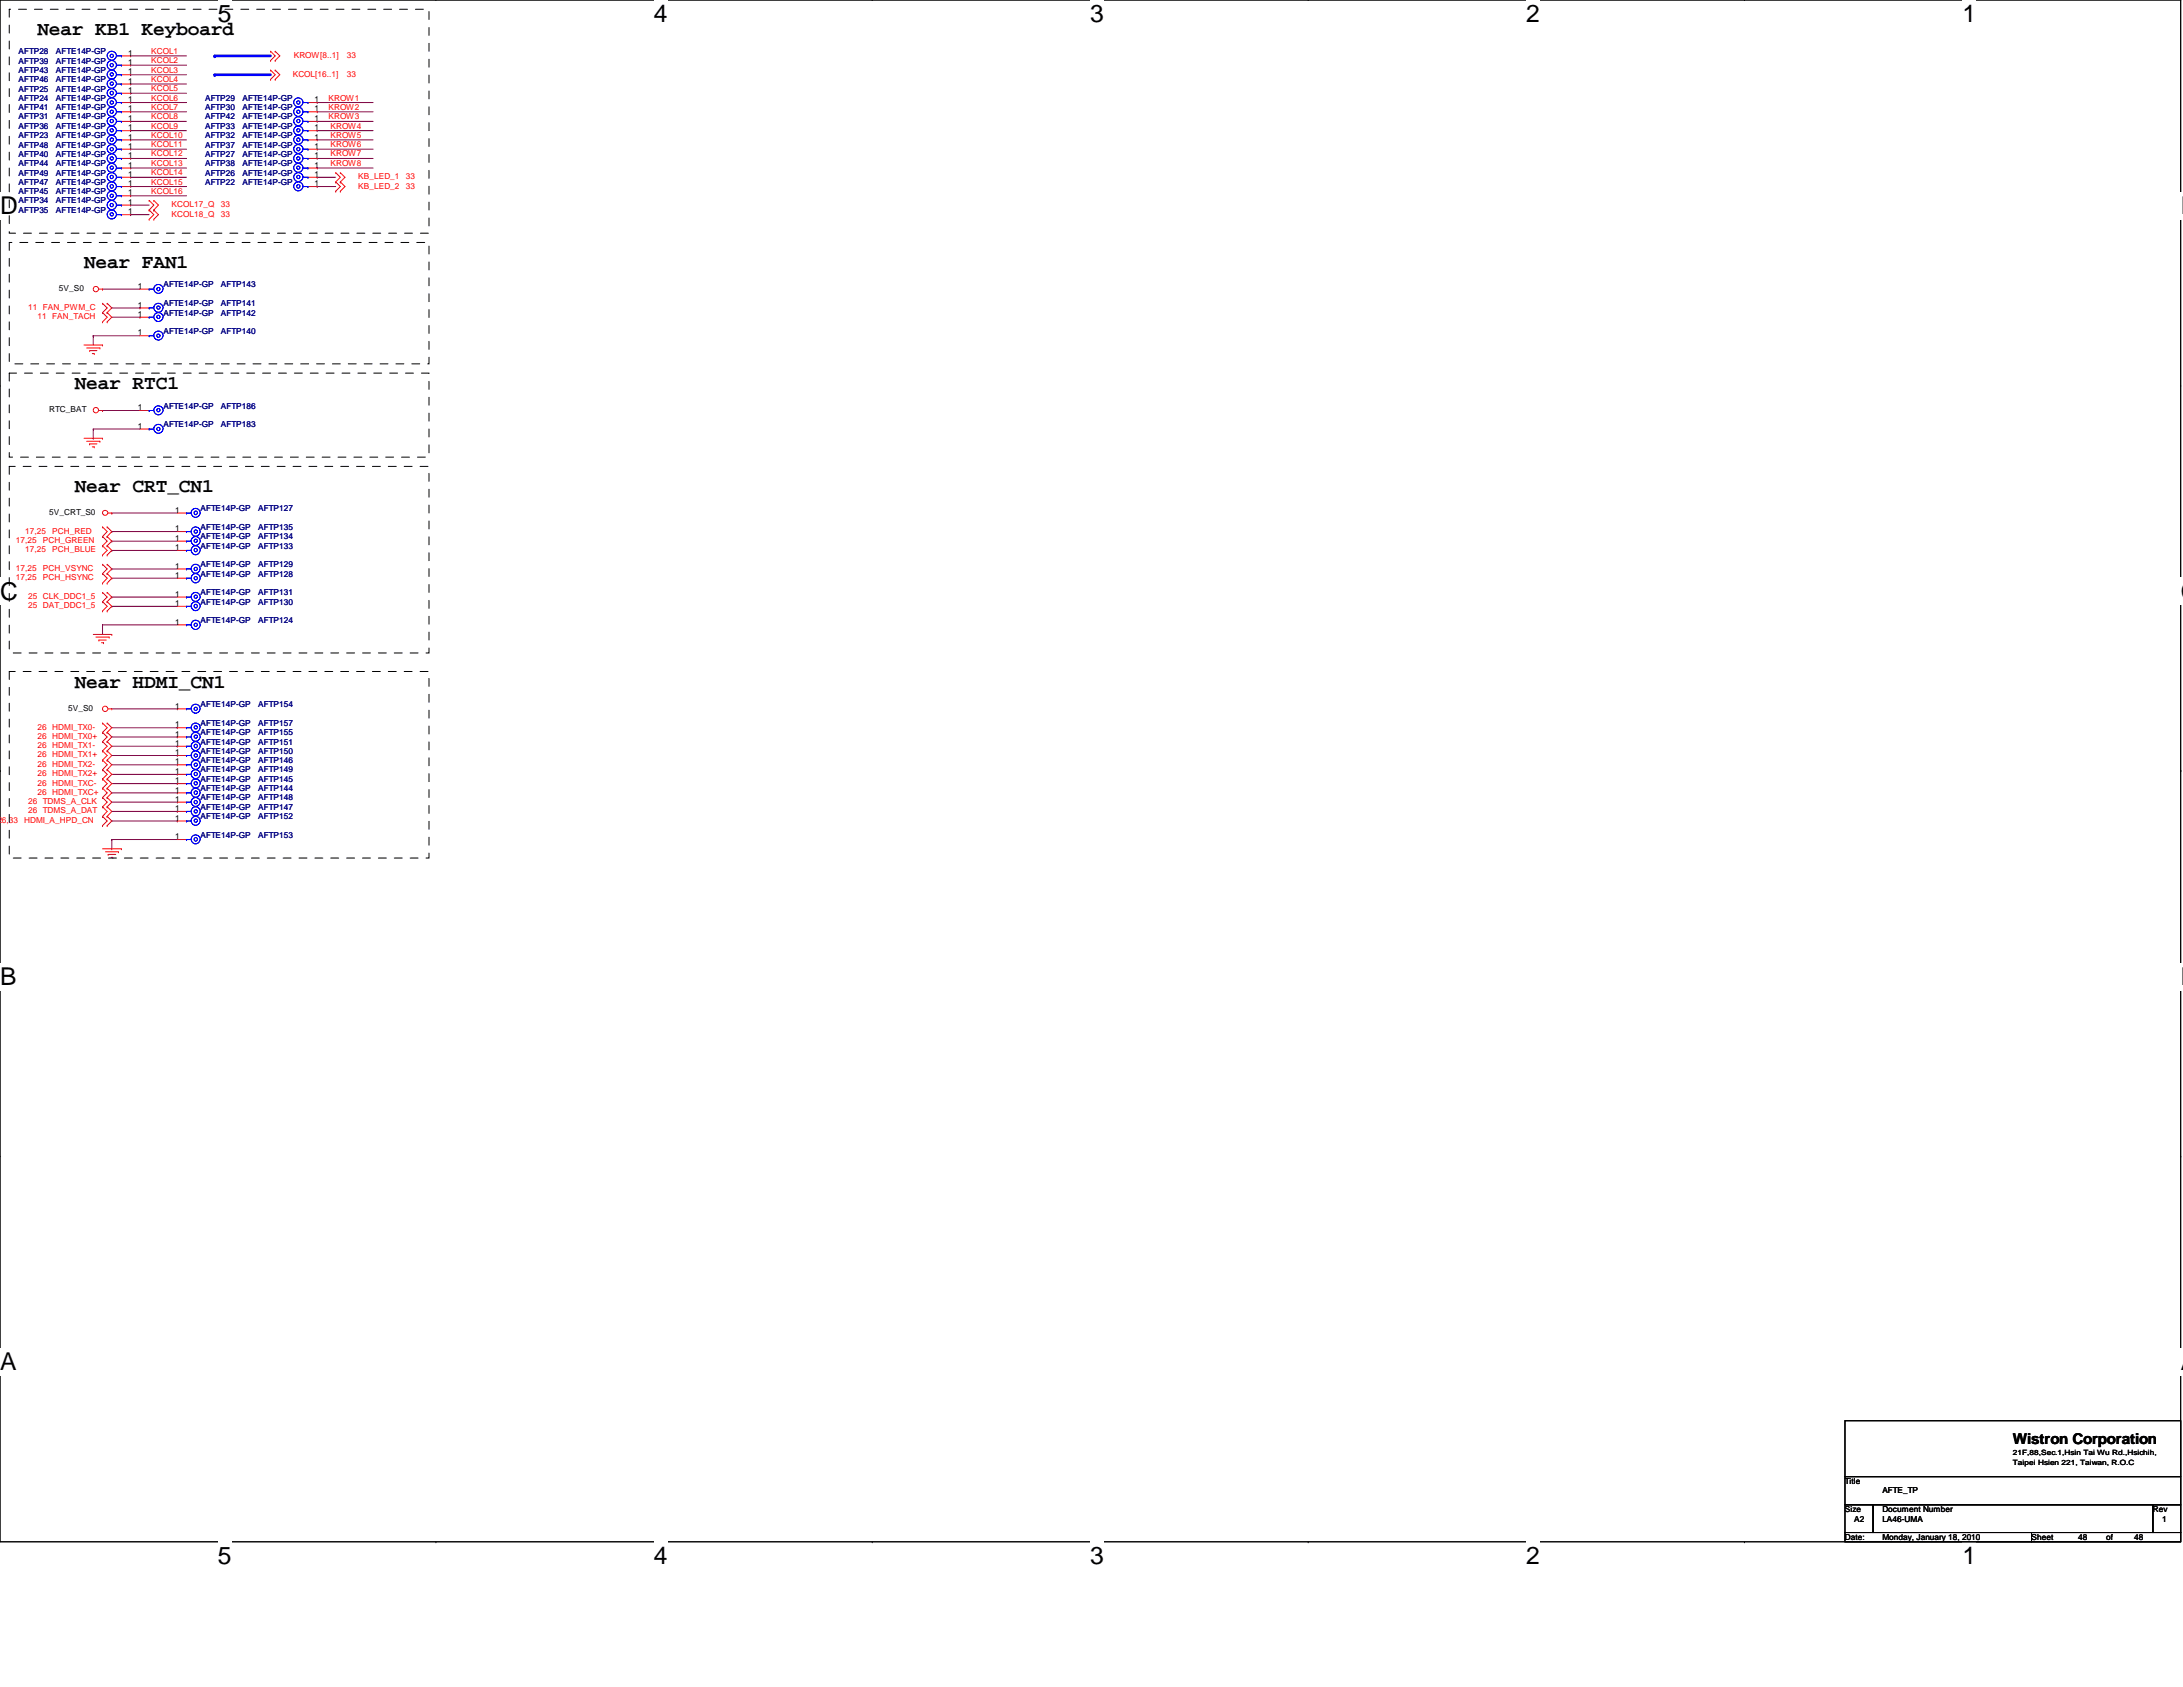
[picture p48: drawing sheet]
<svg xmlns="http://www.w3.org/2000/svg" width="279mm" height="216mm" viewBox="0 0 279 216" stroke-linecap="round" stroke-linejoin="round" font-family="sans-serif">
<defs><g id="words">
<g font-size="3.1">
<text x="27.9" y="2.8">5</text>
<text x="83.7" y="2.8">4</text>
<text x="139.5" y="2.8">3</text>
<text x="195.3" y="2.8">2</text>
<text x="251.2" y="2.8">1</text>
<text x="0" y="27.4">D</text>
<text x="279.1" y="27.4">D</text>
<text x="0" y="76.8">C</text>
<text x="279.1" y="76.8">C</text>
<text x="0" y="126.1">B</text>
<text x="279.1" y="126.1">B</text>
<text x="0" y="175.4">A</text>
<text x="279.1" y="175.4">A</text>
<text x="27.9" y="200.1">5</text>
<text x="83.7" y="200.1">4</text>
<text x="139.5" y="200.1">3</text>
<text x="195.3" y="200.1">2</text>
<text x="251.2" y="200.1">1</text>
</g>
<g font-size="2.5">
<text x="4.8" y="4.4">Near KB1 Keyboard</text>
<text x="10.8" y="34.3">Near FAN1</text>
<text x="9.6" y="49.8">Near RTC1</text>
<text x="9.6" y="62.9">Near CRT_CN1</text>
<text x="9.6" y="88">Near HDMI_CN1</text>
</g>
<text font-size="1.9" x="257.6" y="184.8">Wistron Corporation</text>
<g font-size="1.1" fill="#000080">
<text x="2.4" y="6.9">AFTP28</text>
<text x="2.4" y="9.3">AFTP43</text>
<text x="2.4" y="11.7">AFTP25</text>
<text x="2.4" y="10.5">AFTP46</text>
<text x="2.4" y="8.1">AFTP39</text>
<text x="7.2" y="6.9">AFTE14P-GP</text>
<text x="7.2" y="9.3">AFTE14P-GP</text>
<text x="7.2" y="11.7">AFTE14P-GP</text>
<text x="7.2" y="10.5">AFTE14P-GP</text>
<text x="7.2" y="8.1">AFTE14P-GP</text>
<text x="2.4" y="14.1">AFTP41</text>
<text x="2.4" y="16.5">AFTP36</text>
<text x="2.4" y="15.3">AFTP31</text>
<text x="2.4" y="12.9">AFTP24</text>
<text x="2.4" y="17.7">AFTP23</text>
<text x="7.2" y="14.1">AFTE14P-GP</text>
<text x="7.2" y="16.5">AFTE14P-GP</text>
<text x="7.2" y="15.3">AFTE14P-GP</text>
<text x="7.2" y="12.9">AFTE14P-GP</text>
<text x="7.2" y="17.7">AFTE14P-GP</text>
<text x="26.2" y="12.9">AFTP29</text>
<text x="26.2" y="16.5">AFTP33</text>
<text x="26.2" y="14.1">AFTP30</text>
<text x="26.2" y="17.7">AFTP32</text>
<text x="26.2" y="15.3">AFTP42</text>
<text x="31" y="12.9">AFTE14P-GP</text>
<text x="31" y="16.5">AFTE14P-GP</text>
<text x="31" y="14.1">AFTE14P-GP</text>
<text x="31" y="17.7">AFTE14P-GP</text>
<text x="31" y="15.3">AFTE14P-GP</text>
<text x="2.4" y="21.3">AFTP44</text>
<text x="2.4" y="18.9">AFTP48</text>
<text x="2.4" y="23.7">AFTP47</text>
<text x="2.4" y="22.5">AFTP49</text>
<text x="2.4" y="20.1">AFTP40</text>
<text x="7.2" y="21.3">AFTE14P-GP</text>
<text x="7.2" y="18.9">AFTE14P-GP</text>
<text x="7.2" y="23.7">AFTE14P-GP</text>
<text x="7.2" y="22.5">AFTE14P-GP</text>
<text x="7.2" y="20.1">AFTE14P-GP</text>
<text x="26.2" y="22.5">AFTP26</text>
<text x="26.2" y="20.1">AFTP27</text>
<text x="26.2" y="23.7">AFTP22</text>
<text x="26.2" y="21.3">AFTP38</text>
<text x="26.2" y="18.9">AFTP37</text>
<text x="31" y="22.5">AFTE14P-GP</text>
<text x="31" y="20.1">AFTE14P-GP</text>
<text x="31" y="23.7">AFTE14P-GP</text>
<text x="31" y="21.3">AFTE14P-GP</text>
<text x="31" y="18.9">AFTE14P-GP</text>
<text x="2.4" y="27.2">AFTP35</text>
<text x="2.4" y="26">AFTP34</text>
<text x="2.4" y="24.8">AFTP45</text>
<text x="7.2" y="27.2">AFTE14P-GP</text>
<text x="7.2" y="26">AFTE14P-GP</text>
<text x="7.2" y="24.8">AFTE14P-GP</text>
<text x="20.9" y="40.4">AFTE14P-GP</text>
<text x="20.9" y="36.8">AFTE14P-GP</text>
<text x="20.9" y="39.2">AFTE14P-GP</text>
<text x="28.3" y="40.4">AFTP142</text>
<text x="28.3" y="36.8">AFTP143</text>
<text x="28.3" y="39.2">AFTP141</text>
<text x="20.9" y="42.8">AFTE14P-GP</text>
<text x="28.3" y="42.8">AFTP140</text>
<text x="20.9" y="52.3">AFTE14P-GP</text>
<text x="28.3" y="52.3">AFTP186</text>
<text x="20.9" y="54.7">AFTE14P-GP</text>
<text x="28.3" y="54.7">AFTP183</text>
<text x="25.7" y="65.4">AFTE14P-GP</text>
<text x="33.1" y="65.4">AFTP127</text>
<text x="25.7" y="69">AFTE14P-GP</text>
<text x="25.7" y="70.2">AFTE14P-GP</text>
<text x="25.7" y="67.8">AFTE14P-GP</text>
<text x="33.1" y="69">AFTP134</text>
<text x="33.1" y="70.2">AFTP133</text>
<text x="33.1" y="67.8">AFTP135</text>
<text x="25.7" y="77.4">AFTE14P-GP</text>
<text x="25.7" y="73.8">AFTE14P-GP</text>
<text x="25.7" y="76.2">AFTE14P-GP</text>
<text x="25.7" y="72.6">AFTE14P-GP</text>
<text x="33.1" y="77.4">AFTP130</text>
<text x="33.1" y="73.8">AFTP128</text>
<text x="33.1" y="76.2">AFTP131</text>
<text x="33.1" y="72.6">AFTP129</text>
<text x="25.7" y="79.8">AFTE14P-GP</text>
<text x="33.1" y="79.8">AFTP124</text>
<text x="25.7" y="92.9">AFTE14P-GP</text>
<text x="25.7" y="94.1">AFTE14P-GP</text>
<text x="25.7" y="90.5">AFTE14P-GP</text>
<text x="25.7" y="95.3">AFTE14P-GP</text>
<text x="33.1" y="92.9">AFTP157</text>
<text x="33.1" y="94.1">AFTP155</text>
<text x="33.1" y="90.5">AFTP154</text>
<text x="33.1" y="95.3">AFTP151</text>
<text x="25.7" y="98.8">AFTE14P-GP</text>
<text x="25.7" y="96.5">AFTE14P-GP</text>
<text x="25.7" y="100.1">AFTE14P-GP</text>
<text x="25.7" y="97.7">AFTE14P-GP</text>
<text x="25.7" y="101.3">AFTE14P-GP</text>
<text x="33.1" y="98.8">AFTP149</text>
<text x="33.1" y="96.5">AFTP150</text>
<text x="33.1" y="100.1">AFTP145</text>
<text x="33.1" y="97.7">AFTP146</text>
<text x="33.1" y="101.3">AFTP144</text>
<text x="25.7" y="104.8">AFTE14P-GP</text>
<text x="25.7" y="107.2">AFTE14P-GP</text>
<text x="25.7" y="102.4">AFTE14P-GP</text>
<text x="25.7" y="103.6">AFTE14P-GP</text>
<text x="33.1" y="104.8">AFTP152</text>
<text x="33.1" y="107.2">AFTP153</text>
<text x="33.1" y="102.4">AFTP148</text>
<text x="33.1" y="103.6">AFTP147</text>
</g>
<g font-size="1.1">
<text x="16.4" y="7.1">1</text>
<text x="16.4" y="9.5">1</text>
<text x="16.4" y="11.9">1</text>
<text x="16.4" y="10.7">1</text>
<text x="16.4" y="8.3">1</text>
<text x="16.4" y="14.3">1</text>
<text x="16.4" y="16.7">1</text>
<text x="16.4" y="15.5">1</text>
<text x="16.4" y="13.1">1</text>
<text x="16.4" y="17.9">1</text>
<text x="40.3" y="13.1">1</text>
<text x="40.3" y="16.7">1</text>
<text x="40.3" y="14.3">1</text>
<text x="40.3" y="17.9">1</text>
<text x="40.3" y="15.5">1</text>
<text x="16.4" y="21.5">1</text>
<text x="16.4" y="19">1</text>
<text x="16.4" y="23.8">1</text>
<text x="16.4" y="22.6">1</text>
<text x="16.4" y="20.2">1</text>
<text x="40.3" y="22.6">1</text>
<text x="40.3" y="20.2">1</text>
<text x="40.3" y="23.8">1</text>
<text x="40.3" y="21.5">1</text>
<text x="40.3" y="19">1</text>
<text x="16.4" y="27.4">1</text>
<text x="16.4" y="26.2">1</text>
<text x="16.4" y="25">1</text>
<text x="7.5" y="37.3">5V_S0</text>
<text x="17.7" y="40.6">1</text>
<text x="17.7" y="37">1</text>
<text x="17.7" y="39.4">1</text>
<text x="17.7" y="42.9">1</text>
<text x="6.3" y="52.8">RTC_BAT</text>
<text x="17.7" y="52.5">1</text>
<text x="17.7" y="54.9">1</text>
<text x="6.3" y="65.9">5V_CRT_S0</text>
<text x="22.4" y="65.6">1</text>
<text x="22.4" y="69.2">1</text>
<text x="22.4" y="70.4">1</text>
<text x="22.4" y="68">1</text>
<text x="22.4" y="77.6">1</text>
<text x="22.4" y="74">1</text>
<text x="22.4" y="76.4">1</text>
<text x="22.4" y="72.8">1</text>
<text x="22.4" y="79.9">1</text>
<text x="8.7" y="91">5V_S0</text>
<text x="22.4" y="93.1">1</text>
<text x="22.4" y="94.3">1</text>
<text x="22.4" y="90.7">1</text>
<text x="22.4" y="95.5">1</text>
<text x="22.4" y="99.1">1</text>
<text x="22.4" y="96.6">1</text>
<text x="22.4" y="100.2">1</text>
<text x="22.4" y="97.8">1</text>
<text x="22.4" y="101.4">1</text>
<text x="22.4" y="105">1</text>
<text x="22.4" y="107.4">1</text>
<text x="22.4" y="102.6">1</text>
<text x="22.4" y="103.8">1</text>
<text x="236.1" y="189.9">Title</text>
<text x="240.9" y="191.1">AFTE_TP</text>
<text x="236.1" y="193.5">Size</text>
<text x="236.1" y="197.1">Date:</text>
<text x="237.3" y="194.7">A2</text>
<text x="240.9" y="197.1">Monday, January 18, 2010</text>
<text x="240.9" y="193.5">Document Number</text>
<text x="240.9" y="194.7">LA46-UMA</text>
<text x="260" y="197.1">Sheet</text>
<text x="266" y="197.1">48</text>
<text x="269.6" y="197.1">of</text>
<text x="273.1" y="197.1">48</text>
<text x="275.5" y="193.5">Rev</text>
<text x="276.7" y="194.7">1</text>
</g>
<g font-size="1.1" fill="#f00">
<text x="19.3" y="11.7">KCOL5</text>
<text x="19.3" y="10.5">KCOL4</text>
<text x="19.3" y="9.3">KCOL3</text>
<text x="19.3" y="6.9">KCOL1</text>
<text x="19.3" y="8.1">KCOL2</text>
<text x="37.5" y="9.8">KCOL[16..1]</text>
<text x="37.6" y="7.4">KROW[8..1]</text>
<text x="44.4" y="9.8">33</text>
<text x="44.4" y="7.4">33</text>
<text x="19.3" y="16.5">KCOL9</text>
<text x="19.3" y="14.1">KCOL7</text>
<text x="19.3" y="15.3">KCOL8</text>
<text x="19.3" y="12.9">KCOL6</text>
<text x="19.3" y="17.7">KCOL10</text>
<text x="42" y="15.3">KROW3</text>
<text x="42" y="12.9">KROW1</text>
<text x="42" y="14.1">KROW2</text>
<text x="42.3" y="17.7">KROW5</text>
<text x="42.3" y="16.5">KROW4</text>
<text x="19.3" y="18.8">KCOL11</text>
<text x="19.3" y="20">KCOL12</text>
<text x="19.3" y="22.4">KCOL14</text>
<text x="19.3" y="21.3">KCOL13</text>
<text x="19.3" y="23.6">KCOL15</text>
<text x="42.3" y="21.3">KROW8</text>
<text x="42.3" y="18.8">KROW6</text>
<text x="42.3" y="20">KROW7</text>
<text x="45.8" y="22.9">KB_LED_1</text>
<text x="51.9" y="22.9">33</text>
<text x="19.3" y="24.8">KCOL16</text>
<text x="22" y="26.5">KCOL17_Q</text>
<text x="22" y="27.7">KCOL18_Q</text>
<text x="28.3" y="26.5">33</text>
<text x="28.3" y="27.7">33</text>
<text x="45.8" y="24.1">KB_LED_2</text>
<text x="51.9" y="24.1">33</text>
<text x="3.6" y="39.7">11 FAN_PWM_C</text>
<text x="4.8" y="40.9">11 FAN_TACH</text>
<text x="2" y="69.5">17,25</text>
<text x="3.2" y="68.3">17,25</text>
<text x="3.2" y="70.7">17,25</text>
<text x="5.5" y="69.5">PCH_GREEN</text>
<text x="6.7" y="68.3">PCH_RED</text>
<text x="6.7" y="70.7">PCH_BLUE</text>
<text x="2" y="73.1">17,25</text>
<text x="2" y="74.3">17,25</text>
<text x="3.6" y="76.7">25 CLK_DDC1_5</text>
<text x="3.6" y="77.9">25 DAT_DDC1_5</text>
<text x="5.5" y="73.1">PCH_VSYNC</text>
<text x="5.5" y="74.3">PCH_HSYNC</text>
<text x="4.8" y="93.4">26 HDMI_TX0-</text>
<text x="4.8" y="94.6">26 HDMI_TX0+</text>
<text x="4.8" y="95.8">26 HDMI_TX1-</text>
<text x="4.8" y="96.9">26 HDMI_TX1+</text>
<text x="4.8" y="98.1">26 HDMI_TX2-</text>
<text x="4.8" y="99.4">26 HDMI_TX2+</text>
<text x="4.8" y="100.5">26 HDMI_TXC-</text>
<text x="4.8" y="101.7">26 HDMI_TXC+</text>
<text x="-.3" y="105.3">26,33</text>
<text x="3.1" y="105.3">HDMI_A_HPD_CN</text>
<text x="3.6" y="102.9">26 TDMS_A_CLK</text>
<text x="3.6" y="104.1">26 TDMS_A_DAT</text>
</g>
<g font-size=".9">
<text x="257.6" y="186.2">21F,88,Sec.1,Hsin Tai Wu Rd.,Hsichih,</text>
<text x="257.6" y="187.5">Taipei Hsien 221, Taiwan, R.O.C</text>
</g>
</g></defs>
<path d="M0 0h279.1v197.3h-279.1z" fill="none" stroke="#000" stroke-width=".13"/>
<g fill="#fff">
<path d="M27.9 0h1.7v3.5h-1.7z"/>
<path d="M27.9 197.3h1.7v3.5h-1.7z"/>
</g>
<path d="M55.8 0h.1M55.8 197.3h.1" fill="none" stroke="#000" stroke-width=".13"/>
<g fill="#fff">
<path d="M83.7 0h1.7v3.5h-1.7z"/>
<path d="M83.7 197.3h1.7v3.5h-1.7z"/>
</g>
<path d="M111.6 0h.1M111.6 197.3h.1" fill="none" stroke="#000" stroke-width=".13"/>
<g fill="#fff">
<path d="M139.5 0h1.8v3.5h-1.8z"/>
<path d="M139.5 197.3h1.8v3.5h-1.8z"/>
</g>
<path d="M167.4 0h.1M167.4 197.3h.1" fill="none" stroke="#000" stroke-width=".13"/>
<g fill="#fff">
<path d="M195.3 0h1.8v3.5h-1.8z"/>
<path d="M195.3 197.3h1.8v3.5h-1.8z"/>
</g>
<path d="M223.3 0h.1M223.3 197.3h.1" fill="none" stroke="#000" stroke-width=".13"/>
<g fill="#fff">
<path d="M251.2 0h1.7v3.5h-1.7z"/>
<path d="M251.2 197.3h1.7v3.5h-1.7z"/>
<path d="M0 24.6h2.2v3.5h-2.2z"/>
<path d="M279.1 24.6h.3v3.5h-.3z"/>
<path d="M0 74h2.2v3.4h-2.2z"/>
<path d="M279.1 74h.3v3.4h-.3z"/>
</g>
<path d="M0 49.3h.1M279.1 49.3h.1" fill="none" stroke="#000" stroke-width=".13"/>
<g fill="#fff">
<path d="M0 123.3h2.1v3.4h-2.1z"/>
<path d="M279.1 123.3h.3v3.4h-.3z"/>
</g>
<path d="M0 98.6h.1M279.1 98.6h.1" fill="none" stroke="#000" stroke-width=".13"/>
<g fill="#fff">
<path d="M0 172.6h2.1v3.5h-2.1z"/>
<path d="M279.1 172.6h.3v3.5h-.3z"/>
</g>
<path d="M0 148h.1M279.1 148h.1" fill="none" stroke="#000" stroke-width=".13"/>
<g fill="none" stroke="#800040" stroke-width=".13">
<path d="M16.7 16.7h.1M16.7 14.3h.1M16.7 11.9h.1M16.7 15.5h.1M16.7 10.8h.1M16.7 13.1h.1M16.7 19.1h.1M16.7 9.6h.1M16.7 7.2h.1M16.7 8.3h.1M16.7 17.9h.1M16.7 15.5h7.2"/>
<path d="M16.7 17.9h7.2M16.7 13.1h7.2M16.7 14.3h7.2M16.7 16.7h7.2M16.7 19.1h7.2M16.7 11.9h7.2M16.7 10.8h7.2M16.7 9.6h7.2M16.7 7.2h7.2M16.7 8.3h7.2M40.6 15.5h.1M40.6 17.9h.1"/>
<path d="M40.6 13.1h.1M40.6 14.3h.1M40.6 16.7h.1M40.6 19.1h.1M40.6 15.5h7.2M40.6 17.9h7.2M40.6 13.1h7.2M40.6 14.3h7.2M40.6 16.7h7.2M40.6 19.1h7.2M16.7 27.5h.1M16.7 20.3h.1"/>
<path d="M16.7 25.1h.1M16.7 22.7h.1M16.7 21.5h.1M16.7 23.9h.1M16.7 26.2h.1M16.7 27.5h2.4M16.7 21.5h7.2M16.7 20.3h7.2M16.7 25.1h7.2M16.7 22.7h7.2M16.7 23.9h7.2M16.7 26.2h2.4"/>
<path d="M40.6 21.5h.1M40.6 20.3h.1M40.6 21.5h7.2M40.6 20.3h7.2"/>
</g>
<path d="M27.5 7.2h7.1" fill="none" stroke="#00f" stroke-width=".34"/>
<circle cx="27.5" cy="7.2" r=".17" fill="#00f"/>
<path d="M27.5 9.6h7.1" fill="none" stroke="#00f" stroke-width=".34"/>
<circle cx="27.5" cy="9.6" r=".17" fill="#00f"/>
<g fill="none" stroke="#800040" stroke-width=".13">
<path d="M13.1 37h.1M13.1 37h4.8M14.3 39.4h3.6M17.9 39.4h.1M40.6 22.7h.1M40.6 23.9h.1M40.6 22.7h2.4M40.6 23.9h2.4M11.9 43h.1M11.9 54.9h.1M11.9 56.1h.1M11.9 43h6"/>
<path d="M11.9 43v1.2M11.9 54.9v1.2M11.9 54.9h6M13.1 52.5h.1M13.1 52.5h4.8M14.3 40.6h3.6M17.9 40.6h.1M13.1 80h.1M13.1 80h9.6M13.1 80v1.2M14.3 65.7h.1M14.3 68h.1"/>
<path d="M14.3 69.3h.1M14.3 70.4h.1M14.3 72.8h.1M14.3 74h.1M14.3 76.4h.1M14.3 77.6h.1M14.3 65.7h8.4M14.3 68h8.4M14.3 69.3h8.4M14.3 70.4h8.4M14.3 72.8h8.4M14.3 74h8.4"/>
<path d="M14.3 76.4h8.4M14.3 77.6h8.4M14.3 90.7h8.4M14.3 93.1h8.4M14.3 94.3h8.4M14.3 95.5h8.4M14.3 96.7h8.4M14.3 97.9h8.4M14.3 99.1h8.4M22.7 90.7h.1M22.7 93.1h.1M22.7 94.3h.1"/>
<path d="M22.7 95.5h.1M22.7 96.7h.1M22.7 97.9h.1M22.7 99.1h.1M14.3 107.4h.1M14.3 108.6h.1M14.3 100.3h8.4M14.3 101.5h8.4M14.3 102.7h8.4M14.3 103.8h8.4M14.3 105.1h8.4M14.3 107.4h8.4"/>
<path d="M14.3 107.4v1.2M22.7 100.3h.1M22.7 101.5h.1M22.7 102.7h.1M22.7 103.8h.1M22.7 105.1h.1"/>
</g>
<g fill="none" stroke="#f00" stroke-width=".13">
<path d="M15.5 13.1h1.2M15.5 7.2h1.2M15.5 16.7h1.2M15.5 14.3h1.2M15.5 19.1h1.2M15.5 9.6h1.2M15.5 11.9h1.2M15.5 17.9h1.2M15.5 10.8h1.2M15.5 15.5h1.2M15.5 8.3h1.2M34.6 6.6h.1"/>
<path d="M34.6 7.7h.1M34.6 9h.1M34.6 10.2h.1M34.6 6.6l.6 .6-.6 .5M34.6 9l.6 .6-.6 .6M35.2 6.6h.1M35.2 7.7h.1M35.2 9h.1M35.2 10.2h.1M35.2 6.6l.6 .6-.6 .5M35.2 9l.6 .6-.6 .6M39.4 13.1h1.2"/>
<path d="M39.4 16.7h1.2M39.4 14.3h1.2M39.4 19.1h1.2M39.4 17.9h1.2M39.4 15.5h1.2M12.7 37h.4M13.1 37h.1M13.1 38.8h.1M13.1 38.8l.6 .6-.6 .6M13.7 38.8h.1M13.7 38.8l.6 .6-.6 .6M15.5 27.5h1.2"/>
<path d="M15.5 21.5h1.2M15.5 22.7h1.2M15.5 26.2h1.2M15.5 20.3h1.2M15.5 23.9h1.2M15.5 25.1h1.2M17.9 37h1.2M17.9 39.4h1.2M19.1 25.7h.1M19.1 26.9h.1M19.1 28.1h.1M19.1 25.7l.6 .5-.6 .7"/>
<path d="M19.1 26.9l.6 .6-.6 .6M19.7 25.7h.1M19.7 26.9h.1M19.7 28.1h.1M19.7 25.7l.6 .5-.6 .7M19.7 26.9l.6 .6-.6 .6M39.4 21.5h1.2M39.4 22.7h1.2M39.4 20.3h1.2M39.4 23.9h1.2M43 22.1h.1M43 23.3h.1"/>
<path d="M43 24.5h.1M43 22.1l.6 .6-.6 .6M43 23.3l.6 .6-.6 .6M43.6 22.1h.1M43.6 23.3h.1M43.6 24.5h.1M43.6 22.1l.6 .6-.6 .6M43.6 23.3l.6 .6-.6 .6M10.8 44.2h2.3M10.8 56.1h2.3M11.1 44.5h1.7M11.1 56.5h1.7"/>
<path d="M11.5 44.9h.1M11.5 56.8h.1M11.5 44.9h.9M11.5 56.8h.9M11.8 45.3h.3M11.8 57.2h.3M12.1 45.3h.1M12.1 57.2h.1M12.7 52.5h.4M12.8 44.5h.1M12.8 56.5h.1M13.1 44.2h.1"/>
<path d="M13.1 52.5h.1M13.1 56.1h.1M13.1 40h.1M13.1 41.2h.1M13.1 40l.6 .6-.6 .6M13.7 40h.1M13.7 41.2h.1M13.7 40l.6 .6-.6 .6M17.9 52.5h1.2M17.9 40.6h1.2M17.9 54.9h1.2M17.9 43h1.2"/>
<path d="M13.1 67.4h.1M13.1 68.7h.1M13.1 69.8h.1M13.1 71h.1M13.1 72.2h.1M13.1 73.4h.1M13.1 74.6h.1M13.1 75.8h.1M13.1 77h.1M13.1 78.2h.1M13.1 67.4l.6 .6-.6 .7M13.1 68.7l.6 .6-.6 .5"/>
<path d="M13.1 69.8l.6 .6-.6 .6M13.1 72.2l.6 .6-.6 .6M13.1 73.4l.6 .6-.6 .6M13.1 75.8l.6 .6-.6 .6M13.1 77l.6 .6-.6 .6M13.7 68.7h.1M13.7 67.4h.1M13.7 69.8h.1M13.7 71h.1M13.7 73.4h.1M13.7 72.2h.1M13.7 74.6h.1"/>
<path d="M13.7 77h.1M13.7 75.8h.1M13.7 78.2h.1M13.7 67.4l.6 .6-.6 .7M13.7 68.7l.6 .6-.6 .5M13.7 69.8l.6 .6-.6 .6M13.7 72.2l.6 .6-.6 .6M13.7 73.4l.6 .6-.6 .6M13.7 75.8l.6 .6-.6 .6M13.7 77l.6 .6-.6 .6M13.8 65.7h.5M14.3 65.7h.1"/>
<path d="M22.7 65.7h1.2M22.7 69.3h1.2M22.7 77.6h1.2M22.7 74h1.2M22.7 70.4h1.2M22.7 68h1.2M22.7 76.4h1.2M22.7 80h1.2M22.7 72.8h1.2M11.9 81.2h2.4M12.3 81.5h1.7M12.7 81.9h.1"/>
<path d="M12.7 81.9h.9M13 82.3h.3M13.1 92.5h.1M13.1 93.7h.1M13.1 94.9h.1M13.1 96.1h.1M13.1 97.3h.1M13.1 98.5h.1M13.1 99.7h.1M13.1 92.5l.6 .6-.6 .6M13.1 93.7l.6 .6-.6 .6M13.1 94.9l.6 .6-.6 .6"/>
<path d="M13.1 96.1l.6 .6-.6 .6M13.1 97.3l.6 .6-.6 .6M13.1 98.5l.6 .6-.6 .6M13.1 99.7l.6 .6-.6 .6M13.3 82.3h.1M13.7 93.7h.1M13.7 92.5h.1M13.7 94.9h.1M13.7 96.1h.1M13.7 97.3h.1M13.7 98.5h.1M13.7 99.7h.1"/>
<path d="M13.7 92.5l.6 .6-.6 .6M13.7 93.7l.6 .6-.6 .6M13.7 94.9l.6 .6-.6 .6M13.7 96.1l.6 .6-.6 .6M13.7 97.3l.6 .6-.6 .6M13.7 98.5l.6 .6-.6 .6M13.7 99.7l.6 .6-.6 .6M13.8 90.7h.5M14 81.5h.1M14.3 81.2h.1M14.3 90.7h.1M22.7 90.7h1.2"/>
<path d="M22.7 93.1h1.2M22.7 99.1h1.2M22.7 96.7h1.2M22.7 94.3h1.2M22.7 97.9h1.2M22.7 95.5h1.2M13.1 100.9h.1M13.1 102.1h.1M13.1 103.3h.1M13.1 104.5h.1M13.1 105.7h.1M13.1 108.6h2.4"/>
<path d="M13.1 100.9l.6 .6-.6 .6M13.1 102.1l.6 .6-.6 .6M13.1 103.3l.6 .5-.6 .7M13.1 104.5l.6 .6-.6 .6M13.5 109h1.7M13.7 100.9h.1M13.7 102.1h.1M13.7 103.3h.1M13.7 104.5h.1M13.7 105.7h.1M13.7 100.9l.6 .6-.6 .6M13.7 102.1l.6 .6-.6 .6"/>
<path d="M13.7 103.3l.6 .5-.6 .7M13.7 104.5l.6 .6-.6 .6M13.8 109.3h.1M13.8 109.3h1M14.2 109.7h.2M14.4 109.7h.1M15.2 109h.1M15.5 108.6h.1M22.7 105.1h1.2M22.7 107.4h1.2M22.7 102.7h1.2M22.7 100.3h1.2"/>
<path d="M22.7 103.8h1.2M22.7 101.5h1.2"/>
<circle cx="12.3" cy="37" r=".34"/>
<circle cx="12.3" cy="52.5" r=".34"/>
<circle cx="13.5" cy="65.6" r=".33"/>
<circle cx="13.5" cy="90.7" r=".34"/>
</g>
<path d="M236.1 181.8h43v7.2h-43zM236.1 189h43v3.6h-43zM236.1 192.6h3.6v3.5h-3.6zM236.1 196.1h23.9v1.2h-23.9zM239.7 192.6h35.8v3.5h-35.8zM260 196.1h19.1v1.2h-19.1zM275.5 192.6h3.6v3.5h-3.6z" fill="none" stroke="#000" stroke-width=".13"/>
<path d="M1.2 1.2h53.7v28.6h-53.7zM1.2 31h53.7v15.6h-53.7zM1.2 47.8h53.7v10.7h-53.7zM1.2 59.7h53.7v23.9h-53.7zM1.2 85.9h53.7v23.9h-53.7z" fill="none" stroke="#000" stroke-width=".13" stroke-dasharray="1 1 1 1 1 1 1 1"/>
<g fill="none" stroke="#00f" stroke-width=".13">
<path d="M14.2 7h.2l.1 .2-.1 .1-.1 .1-.1-.1zM14.2 14.2h.2l.1 .1-.1 .1-.1 .1-.1-.1zM14.2 18.9h.2l.1 .2-.1 .1-.1 .1-.1-.1zM14.2 9.4h.2l.1 .1-.1 .2h-.1h-.1zM14.2 11.7h.2l.1 .2-.1 .2h-.1h-.1zM14.2 16.5h.2l.1 .2-.1 .1-.1 .1-.1-.1zM14.2 10.6h.2l.1 .1-.1 .1-.1 .1-.1-.1zM14.2 15.3h.2l.1 .2-.1 .1-.1 .1-.1-.1zM14.2 13h.2l.1 .1-.1 .2h-.1h-.1zM14.2 17.7h.2l.1 .2-.1 .1-.1 .1-.1-.1zM14.2 8.2h.2l.1 .1-.1 .2-.1 .1-.1-.1zM14.9 13.1h.6"/>
<path d="M14.9 7.2h.6M14.9 16.7h.6M14.9 14.3h.6M14.9 19.1h.6M14.9 9.6h.6M14.9 11.9h.6M14.9 17.9h.6M14.9 10.8h.6M14.9 15.5h.6M14.9 8.3h.6M15.5 7.2h.1M15.5 14.3h.1"/>
<path d="M15.5 19.1h.1M15.5 9.6h.1M15.5 11.9h.1M15.5 16.7h.1M15.5 10.8h.1M15.5 15.5h.1M15.5 13.1h.1M15.5 17.9h.1M15.5 8.3h.1M38 13h.3l.1 .1-.1 .2h-.1h-.2zM38 16.5h.3l.1 .2-.1 .1-.1 .1-.2-.1zM38 14.2h.3l.1 .1-.1 .1-.1 .1-.2-.1z"/>
<path d="M38 17.7h.3l.1 .2-.1 .1-.1 .1-.2-.1zM38 15.3h.3l.1 .2-.1 .1-.1 .1-.2-.1zM38 18.9h.3l.1 .2-.1 .1-.1 .1-.2-.1zM38.8 13.1h.6M38.8 16.7h.6M38.8 14.3h.6M38.8 19.1h.6M38.8 17.9h.6M38.8 15.5h.6M39.4 13.1h.1M39.4 16.7h.1M39.4 14.3h.1"/>
<path d="M39.4 17.9h.1M39.4 15.5h.1M39.4 19.1h.1M14.2 27.3h.2l.1 .1-.1 .2h-.1h-.1zM14.2 21.3h.2l.1 .2-.1 .1-.1 .1-.1-.1zM14.2 26.1h.2l.1 .1-.1 .2-.1 .1-.1-.1zM14.2 23.7h.2l.1 .1-.1 .2-.1 .1-.1-.1zM14.2 22.5h.2l.1 .1-.1 .2-.1 .1-.1-.1zM14.2 20.1h.2l.1 .2-.1 .1-.1 .1-.1-.1zM14.2 24.9h.2l.1 .2-.1 .1-.1 .1-.1-.1zM14.9 27.5h.6M14.9 21.5h.6"/>
<path d="M14.9 22.7h.6M14.9 26.2h.6M14.9 20.3h.6M14.9 23.9h.6M14.9 25.1h.6M15.5 27.5h.1M15.5 21.5h.1M15.5 26.2h.1M15.5 23.9h.1M15.5 22.7h.1M15.5 20.3h.1M15.5 25.1h.1"/>
<path d="M19.1 37h.1M19.1 39.4h.1M19.1 37h.6M19.1 39.4h.6M20.1 36.8h.3l.1 .2-.1 .1-.1 .1-.2-.1zM20.1 39.2h.3l.1 .2-.1 .1-.1 .1-.2-.1zM38 22.5h.3l.1 .1-.1 .2-.1 .1-.2-.1zM38 20.1h.3l.1 .2-.1 .1-.1 .1-.2-.1zM38 23.7h.3l.1 .1-.1 .2-.1 .1-.2-.1zM38 21.3h.3l.1 .2-.1 .1-.1 .1-.2-.1zM38.8 21.5h.6M38.8 22.7h.6"/>
<path d="M38.8 20.3h.6M38.8 23.9h.6M39.4 22.7h.1M39.4 20.3h.1M39.4 23.9h.1M39.4 21.5h.1M19.1 40.6h.1M19.1 52.5h.1M19.1 54.9h.1M19.1 43h.1M19.1 40.6h.6M19.1 52.5h.6"/>
<path d="M19.1 54.9h.6M19.1 43h.6M20.1 40.4h.3l.1 .2-.1 .1-.1 .1-.2-.1zM20.1 52.3h.3l.1 .2-.1 .1-.1 .1-.2-.1zM20.1 54.8h.3l.1 .1-.1 .1-.1 .1-.2-.1zM20.1 42.8h.3l.1 .2-.1 .1-.1 .1-.2-.1zM23.9 69.3h.1M23.9 77.6h.1M23.9 65.7h.1M23.9 74h.1M23.9 70.4h.1M23.9 68h.1"/>
<path d="M23.9 76.4h.1M23.9 80h.1M23.9 72.8h.1M23.9 69.3h.6M23.9 77.6h.6M23.9 65.7h.6M23.9 74h.6M23.9 70.4h.6M23.9 68h.6M23.9 76.4h.6M23.9 80h.6M23.9 72.8h.6"/>
<path d="M24.9 69.1h.3l.1 .1-.1 .2h-.1h-.2zM24.9 77.4h.3l.1 .2-.1 .1-.1 .1-.2-.1zM24.9 65.5h.3l.1 .1-.1 .2-.1 .1-.2-.1zM24.9 73.8h.3l.1 .2-.1 .1-.1 .1-.2-.1zM24.9 70.2h.3l.1 .2-.1 .1-.1 .1-.2-.1zM24.9 67.9h.3l.1 .1-.1 .2h-.1h-.2zM24.9 76.2h.3l.1 .2-.1 .1-.1 .1-.2-.1zM24.9 79.8h.3l.1 .2-.1 .1-.1 .1-.2-.1zM24.9 72.7h.3l.1 .1-.1 .2h-.1h-.2zM23.9 93.1h.1M23.9 99.1h.1M23.9 96.7h.1"/>
<path d="M23.9 94.3h.1M23.9 90.7h.1M23.9 97.9h.1M23.9 95.5h.1M23.9 93.1h.6M23.9 99.1h.6M23.9 96.7h.6M23.9 94.3h.6M23.9 90.7h.6M23.9 97.9h.6M23.9 95.5h.6M24.9 92.9h.3l.1 .2-.1 .1-.1 .1-.2-.1z"/>
<path d="M24.9 98.9h.3l.1 .2-.1 .1-.1 .1-.2-.1zM24.9 96.5h.3l.1 .2-.1 .1-.1 .1-.2-.1zM24.9 94.1h.3l.1 .2-.1 .1-.1 .1-.2-.1zM24.9 90.6h.3l.1 .1-.1 .2h-.1h-.2zM24.9 97.7h.3l.1 .2-.1 .1-.1 .1-.2-.1zM24.9 95.3h.3l.1 .2-.1 .1-.1 .1-.2-.1zM23.9 105.1h.1M23.9 107.4h.1M23.9 102.7h.1M23.9 100.3h.1M23.9 103.8h.1M23.9 101.5h.1"/>
<path d="M23.9 105.1h.6M23.9 107.4h.6M23.9 102.7h.6M23.9 100.3h.6M23.9 103.8h.6M23.9 101.5h.6M24.9 104.9h.3l.1 .1-.1 .2h-.1h-.2zM24.9 107.2h.3l.1 .2-.1 .2-.1 .1-.2-.1zM24.9 102.5h.3l.1 .2-.1 .1-.1 .1-.2-.1zM24.9 100.1h.3l.1 .1-.1 .2-.1 .1-.2-.1zM24.9 103.7h.3l.1 .1-.1 .2-.1 .1-.2-.1zM24.9 101.3h.3l.1 .1-.1 .2-.1 .1-.2-.1z"/>
<circle cx="14.3" cy="8.3" r=".59"/>
<circle cx="14.3" cy="14.3" r=".59"/>
<circle cx="14.3" cy="13.1" r=".58"/>
<circle cx="14.3" cy="19.1" r=".58"/>
<circle cx="14.3" cy="7.1" r=".58"/>
<circle cx="14.3" cy="11.9" r=".58"/>
<circle cx="14.3" cy="16.7" r=".58"/>
<circle cx="14.3" cy="17.9" r=".58"/>
<circle cx="14.3" cy="9.5" r=".58"/>
<circle cx="14.3" cy="15.5" r=".58"/>
<circle cx="14.3" cy="10.7" r=".58"/>
<circle cx="38.2" cy="14.3" r=".59"/>
<circle cx="38.2" cy="19.1" r=".58"/>
<circle cx="38.2" cy="15.5" r=".58"/>
<circle cx="38.2" cy="13.1" r=".58"/>
<circle cx="38.2" cy="16.7" r=".58"/>
<circle cx="38.2" cy="17.9" r=".58"/>
<circle cx="14.3" cy="20.3" r=".59"/>
<circle cx="14.3" cy="26.2" r=".59"/>
<circle cx="14.3" cy="27.4" r=".58"/>
<circle cx="14.3" cy="25" r=".58"/>
<circle cx="14.3" cy="23.8" r=".58"/>
<circle cx="14.3" cy="21.5" r=".58"/>
<circle cx="14.3" cy="22.7" r=".58"/>
<circle cx="20.3" cy="39.4" r=".58"/>
<circle cx="20.3" cy="37" r=".58"/>
<circle cx="38.2" cy="20.3" r=".59"/>
<circle cx="38.2" cy="22.7" r=".58"/>
<circle cx="38.2" cy="23.8" r=".58"/>
<circle cx="38.2" cy="21.5" r=".58"/>
<circle cx="20.3" cy="42.9" r=".58"/>
<circle cx="20.3" cy="54.9" r=".58"/>
<circle cx="20.3" cy="40.6" r=".58"/>
<circle cx="20.3" cy="52.5" r=".58"/>
<circle cx="25" cy="74" r=".59"/>
<circle cx="25" cy="80" r=".59"/>
<circle cx="25" cy="68" r=".59"/>
<circle cx="25" cy="70.4" r=".57"/>
<circle cx="25" cy="76.4" r=".57"/>
<circle cx="25" cy="65.6" r=".57"/>
<circle cx="25" cy="69.2" r=".57"/>
<circle cx="25" cy="72.8" r=".57"/>
<circle cx="25" cy="77.6" r=".57"/>
<circle cx="25" cy="97.9" r=".59"/>
<circle cx="25" cy="93.1" r=".57"/>
<circle cx="25" cy="94.3" r=".57"/>
<circle cx="25" cy="95.5" r=".57"/>
<circle cx="25" cy="99.1" r=".57"/>
<circle cx="25" cy="90.7" r=".57"/>
<circle cx="25" cy="96.7" r=".57"/>
<circle cx="25" cy="103.8" r=".59"/>
<circle cx="25" cy="107.4" r=".57"/>
<circle cx="25" cy="100.3" r=".57"/>
<circle cx="25" cy="101.4" r=".57"/>
<circle cx="25" cy="102.6" r=".57"/>
<circle cx="25" cy="105" r=".57"/>
</g>
<use href="#words"/>
</svg>
